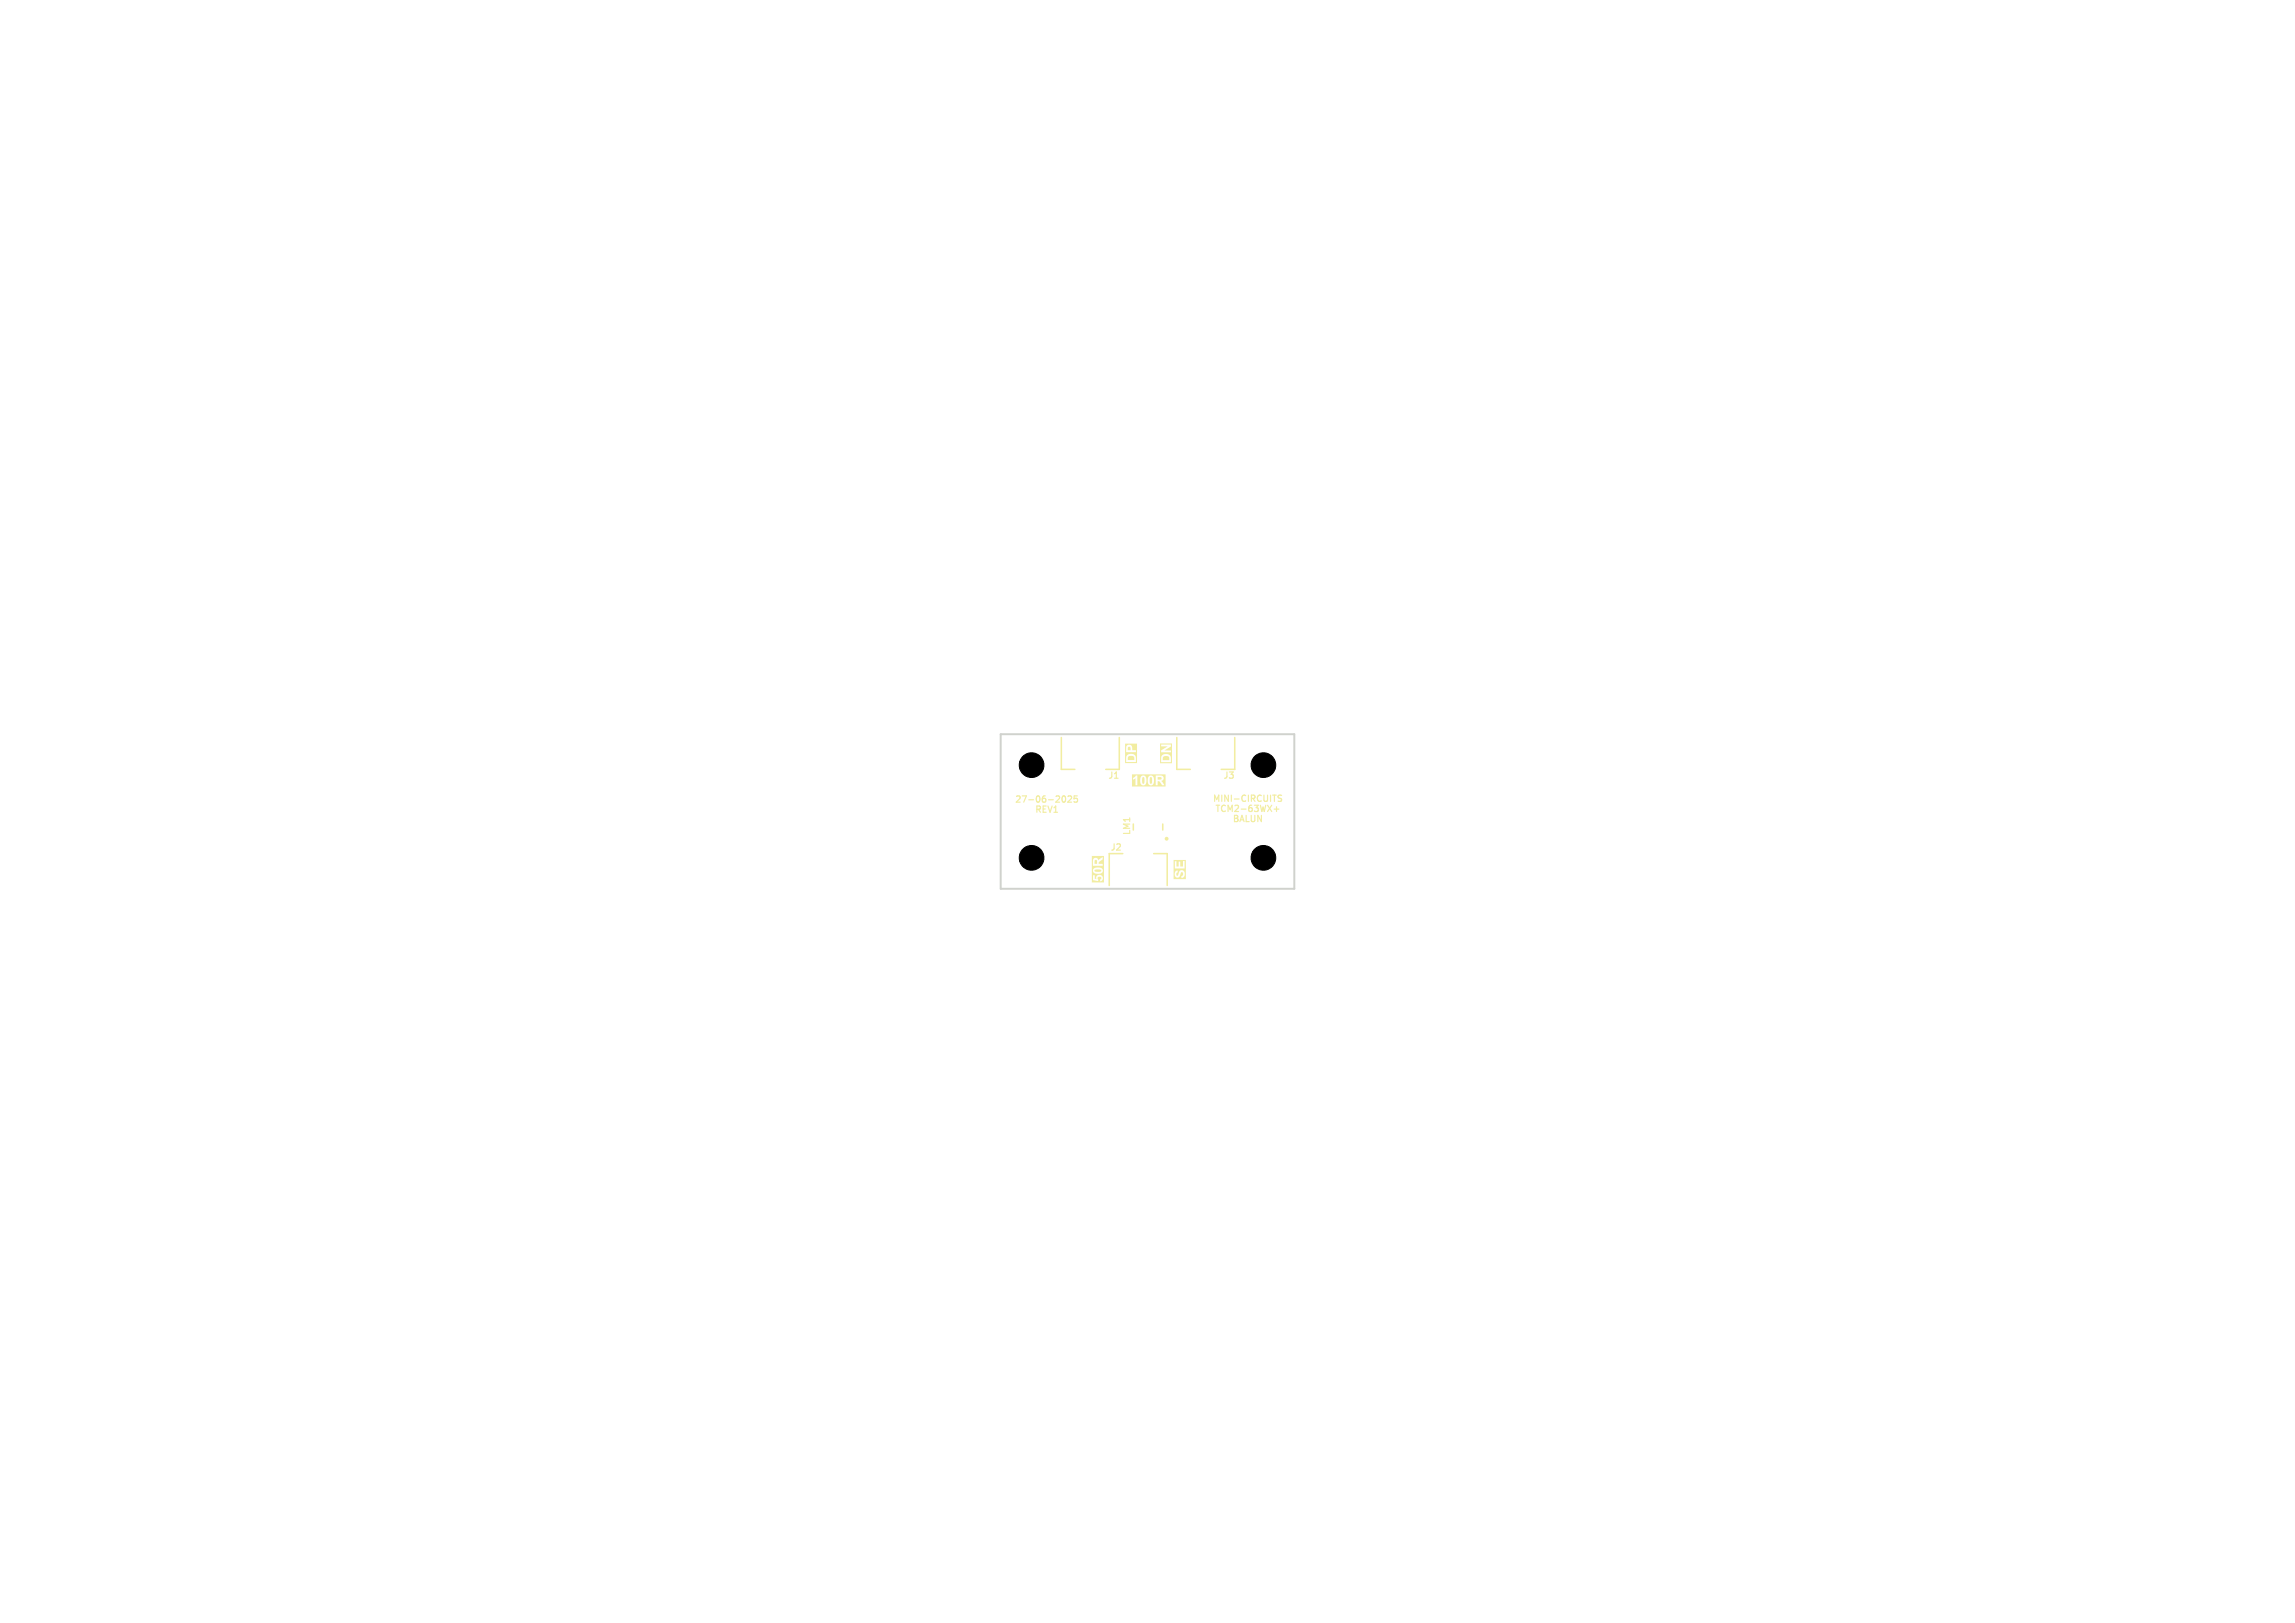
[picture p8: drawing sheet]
<svg xmlns="http://www.w3.org/2000/svg" width="297mm" height="210mm" viewBox="0 0 297 210" stroke-linecap="round" stroke-linejoin="round" font-family="sans-serif">
<defs><g id="words">
<g font-size="1.1" fill="#f2eda1">
<text x="143.3" y="101">J1</text>
<text x="158.2" y="101">J3</text>
<text x="131.3" y="104.2">27-06-2025</text>
<text x="133.8" y="105.5">REV1</text>
<text x="156.8" y="104.1">MINI-CIRCUITS</text>
<text x="157.2" y="105.4">TCM2-63WX+</text>
<text x="159.4" y="106.7">BALUN</text>
<text x="143.6" y="110.3">J2</text>
<text x="146.5" y="108.2" transform="rotate(-90 146.5 108.2)">LM1</text>
</g>
</g></defs>
<g fill="#f2eda1">
<path d="M141.7 112.6v-.1a.7 .7 0 0 1 .8 .2 .77 .77 0 0 1-.9 0z"/>
<path d="M141.7 111.3h.2l.1 .5h-.4z"/>
<path d="M141.3 110.8h1.6v3.4h-1.6v-1h.2v.7l.6 .1v-.2a.21 .21 0 0 1 0-.3 .21 .21 0 0 1 .3 0 .21 .21 0 0 1 .1 .3h-.1v.2a.43 .43 0 0 0 .3-.5 .43 .43 0 0 0-.5-.3 .43 .43 0 0 0-.3 .5h-.2v-.5h-.4v-.5h.1a.74 .74 0 0 0 1.2 .2 .45 .45 0 0 0 0-.5 .45 .45 0 0 0-.5-.2 .51 .51 0 0 0-.7 .5h-.1v-1.2h.1v.5h1.3v-.2h-.5v-.3l.5-.3v-.3l-.6 .4a.37 .37 0 0 0-.4-.3 .37 .37 0 0 0-.3 .5h-.1z"/>
<path d="M151.9 111.3h1.6v2.5h-1.6v-.7h.1a.37 .37 0 0 0 .4 .5 .37 .37 0 0 0 .4-.4v-.2a.18 .18 0 0 1 .3-.1 .18 .18 0 0 1 0 .3l-.2 .2v.2a.49 .49 0 0 0 .5-.6 .49 .49 0 0 0-.7-.3l-.2 .6a.13 .13 0 0 1-.2 0 .13 .13 0 0 1-.1-.2l.1-.1 .1-.1v-.3a.41 .41 0 0 0-.4 .5h-.1v-1.7h.1v1h1.3v-1h-.2v.7h-.4v-.6h-.2v.6h-.3v-.7h-.3z"/>
<path d="M147.9 100.6l.1-.1a.78 .78 0 0 1 0 .9h-.1a.81 .81 0 0 1 0-.8z"/>
<path d="M148.9 100.6l.1-.1a.78 .78 0 0 1-.1 .9 .81 .81 0 0 1 0-.8z"/>
<path d="M149.8 100.6h.5v.2l-.5 .1z"/>
<path d="M146.5 100.2h4.3v1.6h-4.3v-1.1h.1v.2l.3-.2v.9h.3v-.6h.3a.43 .43 0 0 0 .2 .6 .43 .43 0 0 0 .6-.2l.1-.4h.1a.43 .43 0 0 0 .2 .6 .43 .43 0 0 0 .6-.2v-.5h.3v.7h.2v-.5h.3l.3 .5h.3l-.4-.6a.37 .37 0 0 0 .3-.4 .37 .37 0 0 0-.5-.3h-.5v.6h-.3a.42 .42 0 0 0-.3-.6 .42 .42 0 0 0-.5 .5v.2h-.1a.44 .44 0 0 0-.2-.6 .44 .44 0 0 0-.5 .1l-.2 .5h-.3v-.7h-.2l-.2 .3-.3 .1z"/>
<path d="M146 97.9l.1-.1a.43 .43 0 0 1 .6 0 .43 .43 0 0 1 .1 .5h-.9z"/>
<path d="M146 96.7a.18 .18 0 0 1 .2-.1 .18 .18 0 0 1 .1 .2v.3h-.4z"/>
<path d="M145.6 96.2h1.5v2.5h-1.5v-.6h.1v.5h1.3v-.5a.63 .63 0 0 0-.6-.6 .63 .63 0 0 0-.7 .6h-.1v-1.2h.1v.4h1.3v-.2h-.5a.47 .47 0 0 0 0-.6 .47 .47 0 0 0-.6-.1l-.1 .2-.1 .3h-.1z"/>
<path d="M150.5 97.9l.2-.1a.43 .43 0 0 1 .5 .1 .43 .43 0 0 1 .1 .5h-.8z"/>
<path d="M150.1 96.2h1.6v2.6h-1.6v-.6h.2v.4h1.2v-.5a.63 .63 0 0 0-.6-.5 .63 .63 0 0 0-.6 .6h-.2v-1.6h1l-.8 .5v.2h1.2v-.2h-.8l.8-.5v-.3h-1.2v.3h-.2z"/>
</g>
<g fill="none" stroke="#f2eda1" stroke-width=".15">
<path d="M131.6 103.1l.1-.1 .3 .1M132.3 103h.5l-.3 .8M134.2 103.1l.1-.1 .2 .1M134.2 104.3v.8M135 104.3v.8M135.3 103l-.3 .1M135.6 104.3l.3 .8 .3-.8M136.6 104.3v.8M136.7 103.1l.1-.1 .3 .1M137.5 103.1l.1-.1a.43 .43 0 0 1 .3 .4 .43 .43 0 0 1-.3 .4l-.2-.3zM138.2 103.1l.3-.1 .2 .2-.5 .6h.5M139.4 103h-.4v.4l.1-.1h.3v.1v.3l-.1 .1-.3-.1"/>
<path d="M144.2 100.7h.5M157.2 103.7v-.8l.3 .6 .2-.6v.8M157.6 104.2v.8M158.1 102.9v.8M158.9 105v-.8l.3 .6 .3-.6v.8M159 102.9v.8l-.5-.8v.8M159.4 102.9v.8M159.8 105.5v.8M160.5 106.3l.2-.8 .3 .8M160.9 102.9h.3M161.3 105.5v.8M161.6 102.9v.8"/>
<path d="M161.9 105.5v.7M162.3 102.9h-.4v.8M162.4 105.5v.7M162.9 102.9h.3M163.1 104.2l.2 .8M163.2 105.5v.8l-.4-.8v.8M163.6 102.9v.6M163.8 104.2l-.2 .8M164 102.9v.6M164 104.2l.6 .8M164.4 102.9v.8M164.6 104.2l-.6 .8"/>
<path d="M164.7 102.9h.5M164.9 104.7h.6M164.9 102.9v.8M165.2 104.4v.6M165.9 102.9h-.4l-.1 .1v.2l.4 .1 .1 .2-.2 .2h-.3"/>
</g>
<path d="M137.4 95.4v4.2h1.7M144.9 95.4v4.2h-1.8M152.3 95.4v4.2h1.7M159.8 95.4v4.2h-1.8M145.3 110.5h-1.7v4.1M149.3 110.5h1.8v4.1M150.5 106.6v.8" fill="none" stroke="#f2eda1" stroke-width=".2"/>
<circle cx="151" cy="108.5" r=".12" fill="none" stroke="#f2eda1" stroke-width=".25"/>
<path d="M129.5 95h38v20h-38z" fill="none" stroke="#d0d2cd" stroke-width=".25"/>
<g fill="#000" stroke="#000" stroke-width=".13">
<circle cx="133.5" cy="99" r="1.6"/>
<circle cx="163.5" cy="99" r="1.6"/>
<circle cx="133.5" cy="111" r="1.6"/>
<circle cx="163.5" cy="111" r="1.6"/>
</g>
<use href="#words"/>
</svg>
